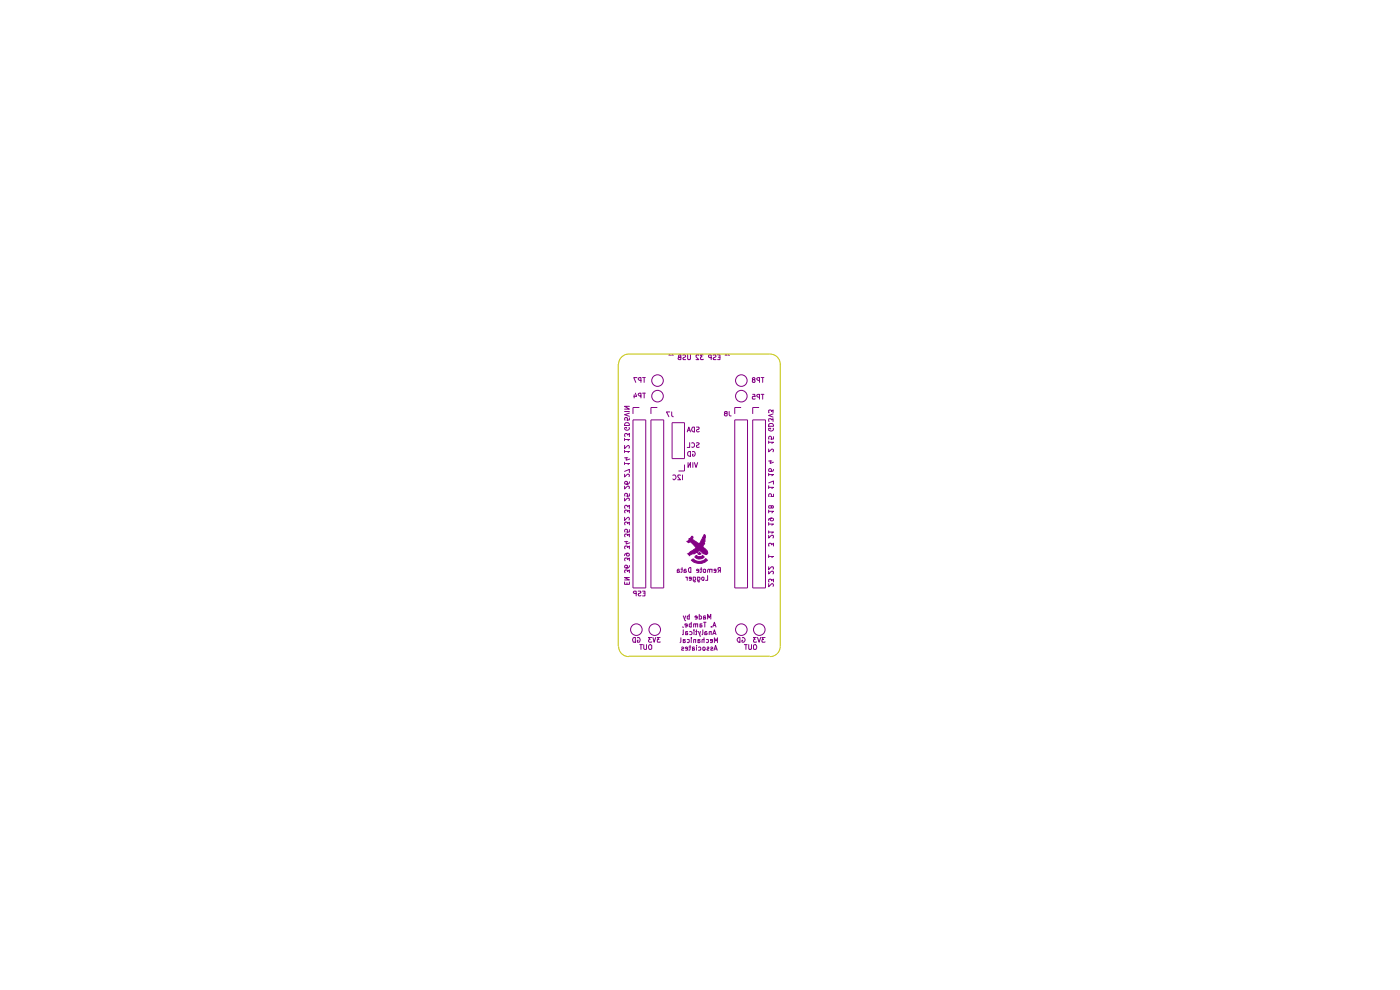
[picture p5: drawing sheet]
<svg xmlns="http://www.w3.org/2000/svg" width="297mm" height="210mm" viewBox="0 0 297 210" stroke-linecap="round" stroke-linejoin="round" font-family="sans-serif">
<g fill="none" stroke="#840084" stroke-width=".21">
<path d="M141.9 75.4h.3M142.5 75.4h.3M144.1 75.8l-.3 .1 .2 .4h.4v-1h-.3l-.2 .3 .2 .2h.3M144.9 75.4h.5l.1 .2-.6 .3v.2v.2h.6M145.9 75.3l.1 1h.4l.1-1M148.3 75.4h-.6v.3l.6 .6h-.6M149.2 75.3h-.6l.3 .4h-.2l-.1 .2 .1 .4 .5-.1M150.9 75.9l-.5-.1v-.4l.5-.1v1M151.3 75.4l.4-.1 .2 .2-.2 .3-.3 .1v.4h.5M152.2 75.3h.5v1h-.5M152.4 75.8h.3M153.8 75.4h.4"/>
<path d="M154.4 75.4h.4M132.5 100l1-.4v.6M132.5 93.2h1l-.2 .3M132.5 95.8h1l-.2 .2M132.5 94.5v.7l.8-.7 .2 .2-.1 .4M132.5 98.3h1l-.2 .3M132.5 87.3h1M132.5 93v.5M132.5 95.5v.5M132.5 98v.6M132.5 97.1h.7M132.6 89.8l.2-.1h.5l.2 .6h-1z"/>
<path d="M132.6 92.6l-.1-.4 .2-.3 .4 .1v.3l.4-.4v.7M132.8 97v.6l.8-.2M133.4 90.7a.45 .45 0 0 1-.4 .6 .45 .45 0 0 1-.4-.6h.3v.1M133.5 88.6v.5l-.5 .1 .1-.6h-.4l-.2 .1 .1 .5M133.5 87.6l-1 .4 1 .3M133.5 86.2h-1l1 .6h-1M134.3 89.1h2.7M134.5 83.7v.7M134.8 83.4l.2 .7h-.5M135.1 80.1h-.6l.4 1M135.6 86.4h-1.3v1.4M136 84h-.4l-.2-.3 .1-.2 .5-.1v1"/>
<path d="M136 80.7h-.4l-.2-.3 .1-.2 .5-.1v1M136.3 83.4h.6M136.3 80.1h.6M136.7 80.1v1M136.7 83.4v1M138.1 89.1h2.7M139.4 86.4h-1.3v1.4M142.1 87.4h-.7l.5 1M142.5 87.4v.8l.3 .2M142.6 97.3v-7.6h2.6v7.6M145.2 98.6v1.3h-1.3M145.8 91.6l.3-1 .4 1"/>
<path d="M145.9 96l.6-.2v1l-.6-.3zM145.9 91.3h.5M146 98.1v1l.5-1v1M146.3 93.9v1h-.5M146.7 94l.3-.1 .3 .2v.6l-.3 .2-.3-.1M146.8 90.8l.2-.2h.3v1a.55 .55 0 0 1-.5-.3 .55 .55 0 0 1 0-.5zM146.9 95.8a.45 .45 0 0 1 .6 .5 .45 .45 0 0 1-.6 .4v-.3h.2M147 98.1v1M147.3 98.1l.4 1 .3-1M147.7 94l.4-.1 .2 .2-.2 .3-.4 .1v.3h.6M147.7 90.6h.6v.4l-.4 .1-.2 .3 .2 .2 .4-.1M153.9 87.7l-.2 .4 .1 .1h.4l.1-.4-.5-.2-.1-.1 .1-.2 .5 .1v.2l-.2 .1"/>
<path d="M154.7 87.3v.7l.2 .2h.2M155.9 89.1h2.7M157.2 86.4h-1.3v1.4M159.7 83.7h.4l.1 .5-.5-.1v.6l.5-.1M159.7 89.1h2.7v35.6h-2.7zM159.8 80.5l-.2 .3 .1 .3h.4l.1-.2-.2-.4h-.3l-.1-.2 .2-.2 .3 .1 .1 .1-.2 .2M161 86.4h-1.3v1.4M161.1 84.2h-.3l-.3-.2 .1-.3h.5v1M161.1 80.7h-.3l-.3-.3 .1-.2 .5-.1v1M161.5 80.1h.6M161.5 83.7h.6M161.8 80.1v1"/>
<path d="M161.8 83.7v1M163.1 95.2v.6l.6-.6 .4 .2-.1 .4M163.1 93.8h1l-.4 .3M163.1 90l.2-.2h.5l.3 .6h-1zM163.1 93.6v.5M163.1 97.8h.6M163.2 89.4v-.6h.4l.1 .3 .3-.3v.6M163.2 87.5l-.1-.5h.1h.3l.2 .3 .3-.3v.5M163.4 97.7v.6l.7-.3M164 87.8l-.9 .3 .9 .4M164 90.8a.52 .52 0 0 1-.3 .6 .52 .52 0 0 1-.6-.1v-.5h.4v.2M164.1 99.6l-.3 .4h-.6l-.1-.4 .1-.2 .5 .2v.3l-.2 .1"/>
<path d="M164.1 92.6v.5h-.5l.1-.4-.5-.2-.1 .2 .1 .4M132.5 100.6v.6l.6-.6h.3v.5M132.5 103.1v.6l.6-.6h.3v.5M132.5 105.7v.6l.6-.6h.3v.5M132.5 109.7v.7l.8-.7 .2 .3-.1 .3M132.5 114.9h.7M132.6 108.8v-.6h.4l.1 .3 .4-.3v.6M132.6 107.9l-.1-.5 .2-.2 .4 .1v.2l.4-.3v.7M132.6 111.3v-.6h.4l.1 .4 .4-.4v.6M132.6 113.9v-.6h.4l.1 .3 .4-.3v.6M132.6 116.4v-.6h.4l.1 .4 .4-.4v.6M132.6 119v-.6h.4l.1 .3 .4-.3v.6"/>
<path d="M132.8 114.8v.6l.8-.3M133.1 117.3l-.2 .1v.5h.5l.1-.3-.2-.3-.7 .2-.1 .4M133.5 102.2v.2l-.2 .3h-.7l-.1-.3 .2-.3 .4 .1v.4l-.2 .1M133.5 104.7v.5h-.5l.1-.5-.4-.1-.2 .3 .1 .3M133.5 112.4v.5h-.5l.1-.5-.4-.1-.2 .2 .1 .4M133.5 120v.2l-.2 .3h-.7l-.1-.4 .2-.2 .4 .1v.4l-.2 .1M142.7 100.8h.5l.2 .4-.3 .6-.4-.2M144.4 100.8h-.6v.1l.6 .9h-.6M144.8 100.8v1M163.1 118h1l-.4 .3M163.1 113.5v.6l.6-.6h.3v.6M163.1 112.9h1l-.4 .2"/>
<path d="M163.1 111.2h1l-.4 .2M163.1 108.5h1l-.4 .3M163.1 103.4h1l-.4 .2M163.1 102.4l1-.4v.7M163.1 100.7h1l-.4 .2M163.1 100.4v.5M163.1 103v.6M163.1 108.2v.6M163.1 110.8v.6M163.1 112.6v.5M163.1 117.7v.6M163.2 115.8l-.1-.5 .1-.1 .5 .1v.3l.4-.4v.6"/>
<path d="M163.7 109.9l-.3 .2v.2l.3 .2 .3-.1 .1-.3-.3-.2-.7 .2v.3M163.7 107.4l-.2-.1-.4 .1 .1 .4h.3l.2-.5h.3v.5h-.3v-.2M164.1 104.8v.5h-.5l.1-.4-.5-.2-.1 .2 .1 .4M132.5 123.4v.6h1v-.6M132.6 121.5v-.6h.4l.1 .3 .4-.3v.6M133 123.6v.4M133.5 122.5h-1l1 .5h-1M135 125.9l-.5-.1-.1-.2 .1-.2h.5v1M135.4 125.4h.5v.4l-.4 .1-.1 .3 .2 .2 .4-.1M136.3 125.4h.5v1h-.5M136.5 125.8h.3M144.1 120.8l-.3-.1-.1 .2v.5h.4v-.3l-.4-.1"/>
<path d="M144.4 135.3v.8l-.1 .2M144.4 120.7h.4M144.6 137.3l.3-.1 .1 .2-.4 .3v.2h.4M144.7 120.4v.8l-.3 .2M144.9 132.9v.2M144.9 130.6l.4 1 .2 .1M144.9 133.6v1h-.1M144.9 135.9l.5 .1-.1 .3-.4-.1M145.4 135.6h-.5v.7M145.5 122.4h.2l.1 .2M145.5 130.6l-.3 .7M145.5 120.8l-.2-.1-.2 .2v.5h.4v-.3l-.4-.1"/>
<path d="M145.8 132.7l-.5-.1 .1-.3 .4 .1v.4l-.2 .2-.2-.1M145.8 135.6l.4 .1v.5h-.4M145.8 122.4v.7M145.9 134h-.4v.6h.4v-.3l-.4-.1M145.9 137.6l-.5-.1 .1-.3 .4 .2v.4l-.1 .1h-.3M146 120.6l.3-.2h.3v1h-.4l-.2-.2zM146.1 137.2h.5M146.2 130.3v1h-.3l-.1-.6h.4M146.3 134l.3-.1 .2 .3-.2 .4h-.3M146.4 136.9v.9l-.3 .1M146.6 122.8l-.4-.1v-.3h.4v.6h-.4M146.6 132.3l-.4 .1v.5h.4"/>
<path d="M146.6 135.3v.1M146.6 132v1M146.6 135.6v.7M147.1 123h.5l-.1-.6h-.4v.8l.2 .2h.3M147.2 133.6v.1M147.2 133.9v.7M147.3 137.3h-.4v.6h.4v-.3l-.4-.1M147.6 132.4l-.4-.1v.7M147.6 135.7h-.4v.6M147.6 133.9h.3M147.6 135.6v.7M147.7 133.6v1h-.1"/>
<path d="M147.7 136.9v.1M147.7 137.2v.7M147.9 131l-.5-.1 .2-.3 .3 .2v.3l-.1 .2h-.3M148 123h.4v-.6h-.4v.8l.2 .2h.2M148 132.4l-.4-.1v.7M148 132.3v.7M148.1 135.9l.4 .1-.1 .3-.3-.1M148.2 133.9l.4 1.1M148.2 137.3l.3-.1 .2 .3-.1 .4h-.4M148.3 121.1l-.6-.1 .2-.3 .4 .2v.3l-.1 .2h-.4M148.3 130.3v1h.5v-.6h-.5M148.5 132.6l.4 .1v.2h-.4"/>
<path d="M148.5 135.6h-.4v.7M148.5 120.7h.4M148.6 133.9l-.2 .7M148.8 120.4v1h-.3M148.9 122.4l.5 .1v.5h-.5zM148.9 132.3h-.4v.7M149.1 133.6v.9l-.2 .1M149.1 137.3h.4v.6l-.4-.1zM149.3 120.8h.4l-.1 .6h-.3zM149.3 132h.5M149.4 135.7h-.5v.6M149.4 135.3v1"/>
<path d="M149.5 132v1M149.7 130.7h-.4v.6h.4v-.3l-.4-.1M149.9 135.6l.4 .1v.5h-.4M149.9 134l-.2-.1-.2 .2v.5h.4l.1-.2-.5-.2M150 137.3h.4v.3l-.5 .2 .1 .1h.4M150.1 122.1v1h-.4M150.1 131.3v-1l.4 .8 .3-.8v1M150.5 120.9v-.2l-.4 .2v.5M150.8 137.3l.2-.1 .2 .2-.4 .3v.2h.4M150.9 132.9v.1M150.9 134h-.4v.6M150.9 133.9v.7"/>
<path d="M151 120.8l-.3-.1-.2 .2v.5M151 120.7v.7M151.1 136l-.4-.1v-.3h.4v.6h-.4M151.2 133l.4-1 .3 1M151.2 134.6l.4-1 .3 1M151.3 132.7h.5M151.3 134.4h.5M151.5 137.9l.3-1 .3 1M151.6 136.3v-1l.3 .7 .3-.7v1M151.6 137.7h.5M151.9 121.1l-.4-.1 .1-.3 .3 .1v.6h-.4M152.7 121l-.4 .4"/>
<path d="M152.8 121h-.3l-.2-.2v-.3l.5-.1v1M155.9 124.7h2.7M163.1 123.8v.7l.6-.7 .4 .2-.1 .4M163.1 121.2v.6l.6-.6h.3v.6M163.1 120.2v.6l.6-.6h.3v.5M163.2 123.4l-.1-.5h.1h.5v.3l.4-.3v.5"/>
<circle cx="139.5" cy="84" r="1.23"/>
<circle cx="139.5" cy="80.7" r="1.23"/>
<circle cx="157.3" cy="84" r="1.23"/>
<circle cx="157.3" cy="80.7" r="1.23"/>
</g>
<path d="M148.2 117.3l.2-.2 .3 .4-.3 .1-.4-.1z" fill="#840084"/>
<path d="M148.4 117.1l.3 .4-.3 .1-.4-.1z" fill="none" stroke="#840084" stroke-width=".21"/>
<path d="M146.2 114.3l.7-.6 .1 .2-.1 .5 1.5 1 1.1-2 .1 .3v1.2l-.5 1.1 .9 .8 .2 .5-.2 .3a1.63 1.63 0 0 1-1.5-.8l-.5 .2v.2l-.3-.1-.4 .4-.6 .1-.4 .2-.4-.3 1.8-1.3-1.2-1.3-.4 .2-.3-.2 .4-.4z" fill="#840084"/>
<path d="M146.2 114.3l.7-.6 .1 .2-.1 .5 1.5 1 1.1-2 .1 .3v1.2l-.5 1.1 .9 .8 .2 .5-.2 .3a1.63 1.63 0 0 1-1.5-.8l-.5 .2v.2l-.3-.1-.4 .4h-.4l-.6 .3-.4-.3 1.8-1.3-1.2-1.3-.4 .2-.3-.2 .4-.4z" fill="none" stroke="#840084" stroke-width=".21"/>
<path d="M147.7 117.8l.3 .3h.6l.5-.3 .3 .4a1.43 1.43 0 0 1-2 0z" fill="#840084"/>
<path d="M147.7 117.8l.3 .3h.6l.5-.3 .3 .4a1.43 1.43 0 0 1-2 0z" fill="none" stroke="#840084" stroke-width=".21"/>
<path d="M146.7 118.8l.3-.2a1.92 1.92 0 0 0 2.7-.1l.4 .3a2.32 2.32 0 0 1-3.4 0z" fill="#840084"/>
<g fill="none" stroke="#840084" stroke-width=".21">
<path d="M134.3 89.1v35.6h2.7v-35.6M138.1 89.1v35.6h2.7v-35.6M142.6 97.3h2.6M155.9 89.1v35.6M158.6 89.1v35.6M146.7 118.8l.3-.2a1.92 1.92 0 0 0 2.7-.1l.4 .3a2.32 2.32 0 0 1-3.4 0zM134.4 135.3l.4-.1v1h-.4l-.1-.1-.1-.5zM135.2 135.3a.52 .52 0 0 1 .6 .3 .52 .52 0 0 1-.2 .6h-.4v-.4h.2M135.7 136.7h.6M136 136.7v1.1M136.6 136.7v.9l.1 .2 .5-.1v-1M137.7 136.9l.1-.2 .5 .2v.7l-.2 .2h-.3l-.2-.4z"/>
<path d="M138.3 135.2h-.7l.3 .4-.3 .2v.3l.2 .1 .5-.1M138.5 135.2l.3 1 .3-1M140 135.2h-.6l.4 .4-.4 .1v.4h.6M156.5 135.5l.2-.3h.3v1h-.4l-.2-.4zM157.5 135.3l.2-.1 .4 .4-.3 .6-.4-.1v-.3h.2M157.9 136.7h.6M158.2 136.7v1.1M158.8 136.7l.1 1.1h.4l.1-.2v-.9M159.9 136.9l.4-.2a.66 .66 0 0 1 .1 1.1h-.5zM160.4 135.2h-.5l.3 .4h-.3v.2v.4l.5-.1M160.7 135.2l.3 1 .4-1M162.3 135.2h-.7l.4 .4h-.3l-.1 .2 .1 .4 .6-.1"/>
<circle cx="135" cy="133.6" r="1.23"/>
<circle cx="138.9" cy="133.6" r="1.23"/>
<circle cx="157.3" cy="133.6" r="1.23"/>
<circle cx="161.1" cy="133.6" r="1.23"/>
</g>
<path d="M131.1 77.2v59.9M133.3 75.1h30M133.4 75.1a2.16 2.16 0 0 0-2.2 2.2M163.4 75.1a2.16 2.16 0 0 1 2.1 2.2M165.5 77.2v59.9a2.16 2.16 0 0 1-2.1 2.2M131.2 137.1a2.16 2.16 0 0 0 2.2 2.2M133.3 139.2h30" fill="none" stroke="#c2c200" stroke-width=".21"/>
</svg>
